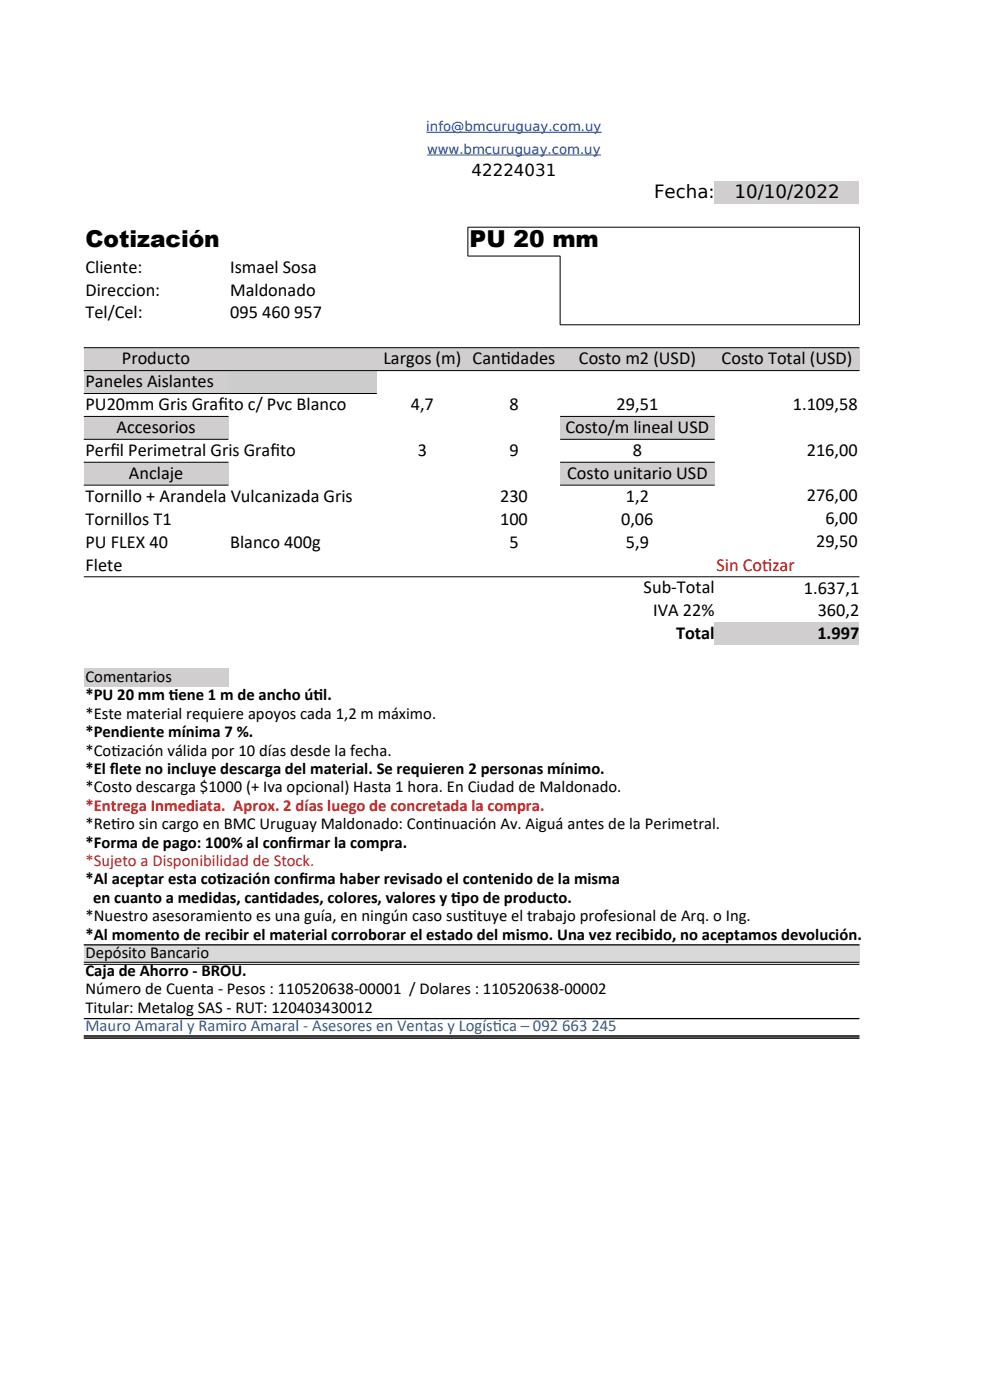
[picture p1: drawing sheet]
<svg xmlns="http://www.w3.org/2000/svg" width="210mm" height="297mm" viewBox="0 0 210 297" stroke-linecap="round" stroke-linejoin="round" font-family="sans-serif">
<defs><g id="words">
<g font-size="4.9">
<text x="18.1" y="52.5">Cotización</text>
<text x="99.6" y="52.5">PU 20 mm</text>
</g>
<g font-size="3.9">
<text x="138.7" y="42.1">Fecha:</text>
<text x="155.8" y="42.1">10/10/2022</text>
<text x="18.1" y="57.9">Cliente:</text>
<text x="48.8" y="57.9">Ismael Sosa</text>
<text x="18.1" y="62.7">Direccion:</text>
<text x="48.8" y="62.7">Maldonado</text>
<text x="18.1" y="67.6">Tel/Cel:</text>
<text x="48.8" y="67.6">095 460 957</text>
<text x="25.9" y="77.3">Producto</text>
<text x="81.3" y="77.3">Largos (m) Cant</text>
<text x="106.2" y="77.3">idades</text>
<text x="122.8" y="77.3">Costo m2 (USD)</text>
<text x="153.1" y="77.3">Costo Total (USD)</text>
<text x="18.1" y="82.2">Paneles Aislantes</text>
<text x="18.1" y="87">PU20mm Gris Graf</text>
<text x="46.3" y="87">ito c/ Pvc Blanco</text>
<text x="87.1" y="87">4,7</text>
<text x="108.1" y="87">8</text>
<text x="130.8" y="87">29,51</text>
<text x="168.2" y="86.9">1.109,58</text>
<text x="24.7" y="91.9">Accesorios</text>
<text x="119.9" y="91.9">Costo/m lineal USD</text>
<text x="18.1" y="96.7">Perf</text>
<text x="23.4" y="96.7">il Perimetral Gris Graf</text>
<text x="27.3" y="101.6">Anclaje</text>
<text x="57.4" y="96.7">ito</text>
<text x="88.6" y="96.7">3</text>
<text x="108.1" y="96.7">9</text>
<text x="120.3" y="101.6">Costo unitario USD</text>
<text x="134.2" y="96.7">8</text>
<text x="171.1" y="96.7">216,00</text>
<text x="18.1" y="106.4">Tornillo + Arandela Vulcanizada Gris</text>
<text x="106.1" y="106.4">230</text>
<text x="132.8" y="106.4">1,2</text>
<text x="171.1" y="106.3">276,00</text>
<text x="18.1" y="111.3">Tornillos T1</text>
<text x="106.1" y="111.3">100</text>
<text x="131.8" y="111.3">0,06</text>
<text x="175.1" y="111.2">6,00</text>
<text x="18.1" y="116.2">PU FLEX 40</text>
<text x="48.8" y="116.2">Blanco 400g</text>
<text x="108.1" y="116.2">5</text>
<text x="132.8" y="116.2">5,9</text>
<text x="173.1" y="116.1">29,50</text>
<text x="18.1" y="121">Flete</text>
<text x="136.5" y="125.8">Sub-Total</text>
<text x="170.5" y="125.9">1.637,1</text>
<text x="138.6" y="130.6">IVA 22%</text>
<text x="173.5" y="130.7">360,2</text>
<text x="143.4" y="135.5">Total</text>
<text x="173.4" y="135.6">1.997</text>
</g>
<g font-size="3.9" fill="#f00">
<text x="152" y="121">Sin Cot</text>
<text x="161.7" y="121">izar</text>
</g>
<g font-size="3.5">
<text x="100" y="37.3">42224031</text>
<text x="18.1" y="144.6">Comentarios</text>
<text x="18.1" y="148.6">*PU 20 mm t</text>
<text x="35.8" y="148.6">iene 1 m de ancho út</text>
<text x="66.5" y="148.6">il.</text>
<text x="18.1" y="152.5">*Este material requiere apoyos cada 1,2 m máximo.</text>
<text x="18.1" y="156.4">*Pendiente mínima 7 %.</text>
<text x="18.1" y="160.3">*Cot</text>
<text x="23.6" y="160.3">ización válida por 10 días desde la fecha.</text>
<text x="18.1" y="164.2">*El f</text>
<text x="23.3" y="164.2">lete no incluye descarga del material. Se requieren 2 personas mínimo.</text>
<text x="18.1" y="168.1">*Costo descarga $1000 (+ Iva opcional) Hasta 1 hora. En Ciudad de Maldonado.</text>
<text x="18.1" y="175.9">*Ret</text>
<text x="18.1" y="179.9">*Forma de pago: 100% al conf</text>
<text x="23.6" y="175.9">iro sin cargo en BMC Uruguay Maldonado: Cont</text>
<text x="61" y="179.9">irmar la compra.</text>
<text x="91.9" y="175.9">inuación Av. Aiguá antes de la Perimetral.</text>
<text x="18.1" y="187.6">*Al aceptar esta cot</text>
<text x="19.7" y="191.6">en cuanto a medidas, cant</text>
<text x="46" y="187.6">ización conf</text>
<text x="57" y="191.6">idades, colores, valores y t</text>
<text x="63.4" y="187.6">irma haber revisado el contenido de la misma</text>
<text x="95.7" y="191.6">ipo de producto.</text>
<text x="18.1" y="195.5">*Nuestro asesoramiento es una guía, en ningún caso sust</text>
<text x="99.3" y="195.5">ituye el trabajo profesional de Arq. o Ing.</text>
<text x="18.1" y="199.4">*Al momento de recibir el material corroborar el estado del mismo. Una vez recibido, no aceptamos devolución.</text>
<text x="18.1" y="203.1">Depósito Bancario</text>
<text x="18.1" y="207.1">Caja de Ahorro - BROU.</text>
<text x="18.1" y="211">Número de Cuenta - Pesos : 110520638-00001 / Dolares : 110520638-00002</text>
<text x="18.1" y="214.9">Titular: Metalog SAS - RUT: 120403430012</text>
</g>
<g font-size="3.5" fill="#c9211e">
<text x="18.1" y="172">*Entrega Inmediata. Aprox. 2 días luego de concretada la compra.</text>
<text x="18.1" y="183.8">*Sujeto a Disponibilidad de Stock.</text>
</g>
<g font-size="3.5" fill="#1d66b3">
<text x="18.1" y="218.8">Mauro Amaral y Ramiro Amaral - Asesores en Ventas y Logíst</text>
<text x="104.5" y="218.8">ica – 092 663 245</text>
</g>
<g font-size="2.8" fill="#00f">
<text x="90.4" y="27.8">info@bmcuruguay.com.uy</text>
<text x="90.6" y="32.6">www.bmcuruguay.com.uy</text>
</g>
</g></defs>
<g fill="#d0cece">
<path d="M151.6 38.5h30.7v4.8h-30.7z" fill-rule="evenodd"/>
<path d="M17.8 73.7h164.5v4.9h-164.5z" fill-rule="evenodd"/>
<path d="M17.8 78.6h30.6v4.9h-30.6z" fill-rule="evenodd"/>
</g>
<path d="M48.4 78.6h31.5v4.9h-31.5z" fill-rule="evenodd" fill="#ccc"/>
<g fill="#d0cece">
<path d="M17.8 88.3h30.6v4.9h-30.6z" fill-rule="evenodd"/>
<path d="M118.8 88.3h32.8v4.9h-32.8z" fill-rule="evenodd"/>
<path d="M17.8 98h30.6v4.9h-30.6z" fill-rule="evenodd"/>
<path d="M118.8 98h32.8v4.9h-32.8z" fill-rule="evenodd"/>
<path d="M151.6 132.1h30.7v4.8h-30.7z" fill-rule="evenodd"/>
<path d="M17.8 141.8h30.6v3.9h-30.6z" fill-rule="evenodd"/>
</g>
<path d="M17.8 200.4h164.5v3.9h-164.5z" fill-rule="evenodd" fill="#d9d9d9"/>
<g fill="none" stroke="#000" stroke-width=".21">
<path d="M99.2 48.2h83.1M99.2 54.3h19.6v14.6M99.3 48.2v6.1M182.3 48.2v20.7M17.8 73.8h164.5M17.8 78.6h164.5M118.8 68.9h63.5M17.8 83.5h62.1M17.8 88.3h30.7M17.8 93.2h30.7M17.8 98.1h30.7M118.8 88.3h32.8"/>
<path d="M118.8 93.2h32.8M118.8 98.1h32.8M17.8 102.9h30.7M118.8 102.9h32.8M17.8 122.4h164.5M17.8 204.1h164.5M17.8 204.6h164.5M17.8 219.8h164.5M17.8 220.2h164.5"/>
</g>
<path d="M17.8 200.5h164.5M17.8 216.1h164.5" fill="none" stroke="#000" stroke-width=".26"/>
<path d="M90.4 28h37.2M90.6 32.9h36.9" fill="none" stroke="#00f" stroke-width=".21"/>
<use href="#words"/>
</svg>
